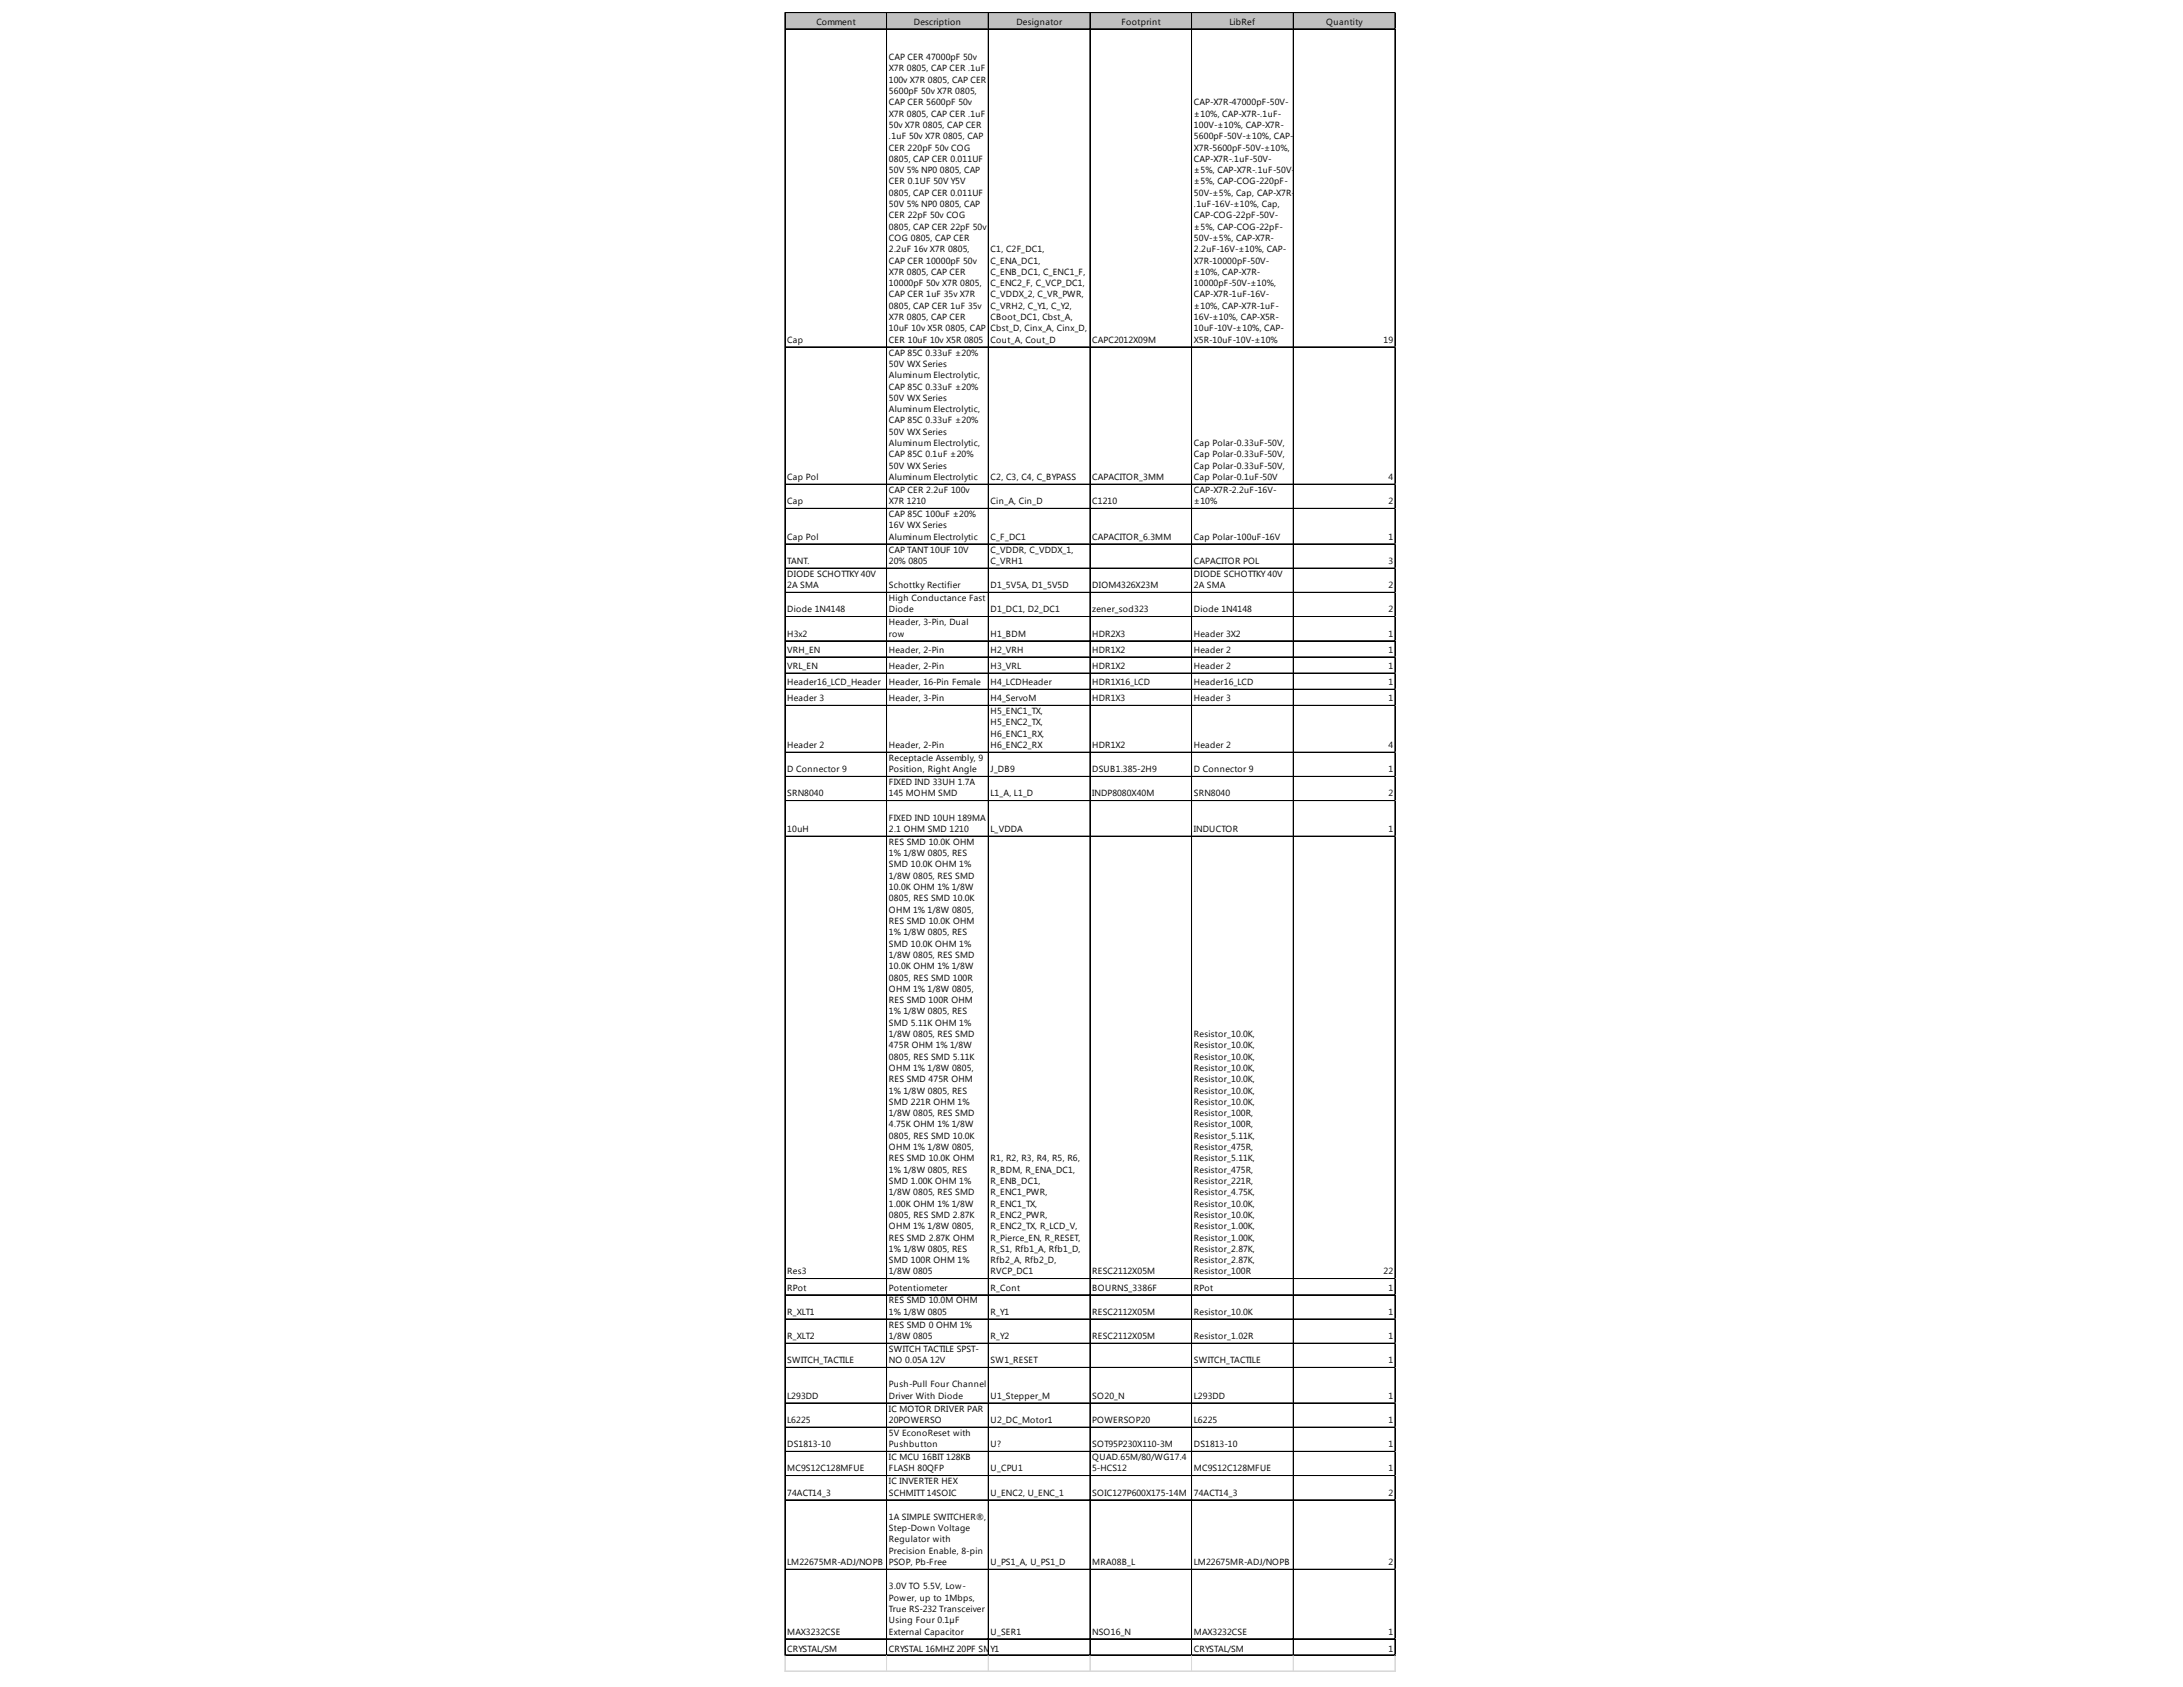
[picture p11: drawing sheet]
<svg xmlns="http://www.w3.org/2000/svg" width="279mm" height="216mm" viewBox="0 0 279 216" stroke-linecap="round" stroke-linejoin="round" font-family="sans-serif">
<defs><g id="words">
<g font-size="1.1">
<text x="104.5" y="3.1">Comment</text>
<text x="117" y="3.1">Description</text>
<text x="130.1" y="3.1">Designator</text>
<text x="143.5" y="3.1">Footprint</text>
<text x="157.4" y="3.1">LibRef</text>
<text x="169.8" y="3.1">Quantity</text>
<text x="113.8" y="7.7">CAP CER 47000pF 50v</text>
<text x="113.8" y="9.1">X7R 0805, CAP CER .1uF</text>
<text x="113.8" y="10.6">100v X7R 0805, CAP CER</text>
<text x="113.8" y="12">5600pF 50v X7R 0805,</text>
<text x="113.8" y="13.5">CAP CER 5600pF 50v</text>
<text x="113.8" y="14.9">X7R 0805, CAP CER .1uF</text>
<text x="113.8" y="16.4">50v X7R 0805, CAP CER</text>
<text x="113.8" y="17.8">.1uF 50v X7R 0805, CAP</text>
<text x="152.8" y="13.5">CAP-X7R-47000pF-50V-</text>
<text x="152.8" y="14.9">±10%, CAP-X7R-.1uF-</text>
<text x="152.8" y="16.4">100V-±10%, CAP-X7R-</text>
<text x="152.8" y="17.8">5600pF-50V-±10%, CAP-</text>
<text x="113.8" y="19.3">CER 220pF 50v COG</text>
<text x="113.8" y="20.7">0805, CAP CER 0.011UF</text>
<text x="113.8" y="22.2">50V 5% NP0 0805, CAP</text>
<text x="113.8" y="23.6">CER 0.1UF 50V Y5V</text>
<text x="152.8" y="19.3">X7R-5600pF-50V-±10%,</text>
<text x="152.8" y="20.7">CAP-X7R-.1uF-50V-</text>
<text x="152.8" y="22.2">±5%, CAP-X7R-.1uF-50V-</text>
<text x="152.8" y="23.6">±5%, CAP-COG-220pF-</text>
<text x="113.8" y="25.1">0805, CAP CER 0.011UF</text>
<text x="113.8" y="26.5">50V 5% NP0 0805, CAP</text>
<text x="113.8" y="27.9">CER 22pF 50v COG</text>
<text x="113.8" y="29.4">0805, CAP CER 22pF 50v</text>
<text x="152.8" y="25.1">50V-±5%, Cap, CAP-X7R-</text>
<text x="152.8" y="26.5">.1uF-16V-±10%, Cap,</text>
<text x="152.8" y="27.9">CAP-COG-22pF-50V-</text>
<text x="152.8" y="29.4">±5%, CAP-COG-22pF-</text>
<text x="113.8" y="30.8">COG 0805, CAP CER</text>
<text x="113.8" y="32.3">2.2uF 16v X7R 0805,</text>
<text x="113.8" y="33.7">CAP CER 10000pF 50v</text>
<text x="113.8" y="35.2">X7R 0805, CAP CER</text>
<text x="126.8" y="32.3">C1, C2F_DC1,</text>
<text x="126.8" y="33.7">C_ENA_DC1,</text>
<text x="126.8" y="35.2">C_ENB_DC1, C_ENC1_F,</text>
<text x="152.8" y="30.8">50V-±5%, CAP-X7R-</text>
<text x="152.8" y="32.3">2.2uF-16V-±10%, CAP-</text>
<text x="152.8" y="33.7">X7R-10000pF-50V-</text>
<text x="152.8" y="35.2">±10%, CAP-X7R-</text>
<text x="113.8" y="36.6">10000pF 50v X7R 0805,</text>
<text x="113.8" y="38.1">CAP CER 1uF 35v X7R</text>
<text x="113.8" y="39.5">0805, CAP CER 1uF 35v</text>
<text x="113.8" y="41">X7R 0805, CAP CER</text>
<text x="126.8" y="36.6">C_ENC2_F, C_VCP_DC1,</text>
<text x="126.8" y="38.1">C_VDDX_2, C_VR_PWR,</text>
<text x="126.8" y="39.5">C_VRH2, C_Y1, C_Y2,</text>
<text x="126.8" y="41">CBoot_DC1, Cbst_A,</text>
<text x="152.8" y="36.6">10000pF-50V-±10%,</text>
<text x="152.8" y="38.1">CAP-X7R-1uF-16V-</text>
<text x="152.8" y="39.5">±10%, CAP-X7R-1uF-</text>
<text x="152.8" y="41">16V-±10%, CAP-X5R-</text>
<text x="100.8" y="43.9">Cap</text>
<text x="113.8" y="42.4">10uF 10v X5R 0805, CAP</text>
<text x="113.8" y="43.9">CER 10uF 10v X5R 0805</text>
<text x="113.8" y="45.5">CAP 85C 0.33uF ±20%</text>
<text x="113.8" y="47">50V WX Series</text>
<text x="126.8" y="42.4">Cbst_D, Cinx_A, Cinx_D,</text>
<text x="126.8" y="43.9">Cout_A, Cout_D</text>
<text x="139.8" y="43.9">CAPC2012X09M</text>
<text x="152.8" y="42.4">10uF-10V-±10%, CAP-</text>
<text x="152.8" y="43.9">X5R-10uF-10V-±10%</text>
<text x="177.1" y="43.9">19</text>
<text x="113.8" y="48.4">Aluminum Electrolytic,</text>
<text x="113.8" y="49.9">CAP 85C 0.33uF ±20%</text>
<text x="113.8" y="51.3">50V WX Series</text>
<text x="113.8" y="52.7">Aluminum Electrolytic,</text>
<text x="113.8" y="54.2">CAP 85C 0.33uF ±20%</text>
<text x="113.8" y="55.6">50V WX Series</text>
<text x="113.8" y="57.1">Aluminum Electrolytic,</text>
<text x="113.8" y="58.5">CAP 85C 0.1uF ±20%</text>
<text x="113.8" y="60">50V WX Series</text>
<text x="152.8" y="57.1">Cap Polar-0.33uF-50V,</text>
<text x="152.8" y="58.5">Cap Polar-0.33uF-50V,</text>
<text x="152.8" y="60">Cap Polar-0.33uF-50V,</text>
<text x="100.8" y="61.4">Cap Pol</text>
<text x="100.8" y="64.5">Cap</text>
<text x="113.8" y="61.4">Aluminum Electrolytic</text>
<text x="113.8" y="63.1">CAP CER 2.2uF 100v</text>
<text x="113.8" y="64.5">X7R 1210</text>
<text x="126.8" y="61.4">C2, C3, C4, C_BYPASS</text>
<text x="126.8" y="64.5">Cin_A, Cin_D</text>
<text x="139.8" y="61.4">CAPACITOR_3MM</text>
<text x="139.8" y="64.5">C1210</text>
<text x="152.8" y="61.4">Cap Polar-0.1uF-50V</text>
<text x="152.8" y="63.1">CAP-X7R-2.2uF-16V-</text>
<text x="152.8" y="64.5">±10%</text>
<text x="177.7" y="61.4">4</text>
<text x="177.7" y="64.5">2</text>
<text x="100.8" y="69.1">Cap Pol</text>
<text x="113.8" y="66.2">CAP 85C 100uF ±20%</text>
<text x="113.8" y="67.6">16V WX Series</text>
<text x="113.8" y="69.1">Aluminum Electrolytic</text>
<text x="113.8" y="70.7">CAP TANT 10UF 10V</text>
<text x="126.8" y="69.1">C_F_DC1</text>
<text x="126.8" y="70.7">C_VDDR, C_VDDX_1,</text>
<text x="139.8" y="69.1">CAPACITOR_6.3MM</text>
<text x="152.8" y="69.1">Cap Polar-100uF-16V</text>
<text x="177.7" y="69.1">1</text>
<text x="100.8" y="72.2">TANT.</text>
<text x="100.8" y="73.8">DIODE SCHOTTKY 40V</text>
<text x="100.8" y="75.3">2A SMA</text>
<text x="113.8" y="72.2">20% 0805</text>
<text x="113.8" y="75.3">Schottky Rectifier</text>
<text x="113.8" y="76.9">High Conductance Fast</text>
<text x="126.8" y="72.2">C_VRH1</text>
<text x="126.8" y="75.3">D1_5V5A, D1_5V5D</text>
<text x="139.8" y="75.3">DIOM4326X23M</text>
<text x="152.8" y="72.2">CAPACITOR POL</text>
<text x="152.8" y="73.8">DIODE SCHOTTKY 40V</text>
<text x="152.8" y="75.3">2A SMA</text>
<text x="177.7" y="72.2">3</text>
<text x="177.7" y="75.3">2</text>
<text x="100.8" y="78.4">Diode 1N4148</text>
<text x="100.8" y="81.5">H3x2</text>
<text x="100.8" y="83.5">VRH_EN</text>
<text x="113.8" y="78.4">Diode</text>
<text x="113.8" y="80">Header, 3-Pin, Dual</text>
<text x="113.8" y="81.5">row</text>
<text x="113.8" y="83.5">Header, 2-Pin</text>
<text x="126.8" y="78.4">D1_DC1, D2_DC1</text>
<text x="126.8" y="81.5">H1_BDM</text>
<text x="126.8" y="83.5">H2_VRH</text>
<text x="139.8" y="78.4">zener_sod323</text>
<text x="139.8" y="81.5">HDR2X3</text>
<text x="139.8" y="83.5">HDR1X2</text>
<text x="152.8" y="78.4">Diode 1N4148</text>
<text x="152.8" y="81.5">Header 3X2</text>
<text x="152.8" y="83.5">Header 2</text>
<text x="177.7" y="78.4">2</text>
<text x="177.7" y="81.5">1</text>
<text x="177.7" y="83.5">1</text>
<text x="100.8" y="85.6">VRL_EN</text>
<text x="100.8" y="87.7">Header16_LCD_Header</text>
<text x="100.8" y="89.7">Header 3</text>
<text x="113.8" y="85.6">Header, 2-Pin</text>
<text x="113.8" y="87.7">Header, 16-Pin Female</text>
<text x="113.8" y="89.7">Header, 3-Pin</text>
<text x="126.8" y="85.6">H3_VRL</text>
<text x="126.8" y="87.7">H4_LCDHeader</text>
<text x="126.8" y="89.7">H4_ServoM</text>
<text x="139.8" y="85.6">HDR1X2</text>
<text x="139.8" y="87.7">HDR1X16_LCD</text>
<text x="139.8" y="89.7">HDR1X3</text>
<text x="152.8" y="85.6">Header 2</text>
<text x="152.8" y="87.7">Header16_LCD</text>
<text x="152.8" y="89.7">Header 3</text>
<text x="177.7" y="85.6">1</text>
<text x="177.7" y="87.7">1</text>
<text x="177.7" y="89.7">1</text>
<text x="100.8" y="95.7">Header 2</text>
<text x="113.8" y="95.7">Header, 2-Pin</text>
<text x="126.8" y="91.4">H5_ENC1_TX,</text>
<text x="126.8" y="92.8">H5_ENC2_TX,</text>
<text x="126.8" y="94.3">H6_ENC1_RX,</text>
<text x="126.8" y="95.7">H6_ENC2_RX</text>
<text x="139.8" y="95.7">HDR1X2</text>
<text x="152.8" y="95.7">Header 2</text>
<text x="177.7" y="95.7">4</text>
<text x="100.8" y="98.8">D Connector 9</text>
<text x="100.8" y="101.9">SRN8040</text>
<text x="113.8" y="97.4">Receptacle Assembly, 9</text>
<text x="113.8" y="98.8">Position, Right Angle</text>
<text x="113.8" y="100.5">FIXED IND 33UH 1.7A</text>
<text x="113.8" y="101.9">145 MOHM SMD</text>
<text x="126.8" y="98.8">J_DB9</text>
<text x="126.8" y="101.9">L1_A, L1_D</text>
<text x="139.8" y="98.8">DSUB1.385-2H9</text>
<text x="139.8" y="101.9">INDP8080X40M</text>
<text x="152.8" y="98.8">D Connector 9</text>
<text x="152.8" y="101.9">SRN8040</text>
<text x="177.7" y="98.8">1</text>
<text x="177.7" y="101.9">2</text>
<text x="100.8" y="106.5">10uH</text>
<text x="113.8" y="105">FIXED IND 10UH 189MA</text>
<text x="113.8" y="106.5">2.1 OHM SMD 1210</text>
<text x="126.8" y="106.5">L_VDDA</text>
<text x="152.8" y="106.5">INDUCTOR</text>
<text x="177.7" y="106.5">1</text>
<text x="113.8" y="108.1">RES SMD 10.0K OHM</text>
<text x="113.8" y="109.6">1% 1/8W 0805, RES</text>
<text x="113.8" y="111">SMD 10.0K OHM 1%</text>
<text x="113.8" y="112.5">1/8W 0805, RES SMD</text>
<text x="113.8" y="113.9">10.0K OHM 1% 1/8W</text>
<text x="113.8" y="115.4">0805, RES SMD 10.0K</text>
<text x="113.8" y="116.8">OHM 1% 1/8W 0805,</text>
<text x="113.8" y="118.3">RES SMD 10.0K OHM</text>
<text x="113.8" y="119.7">1% 1/8W 0805, RES</text>
<text x="113.8" y="121.1">SMD 10.0K OHM 1%</text>
<text x="113.8" y="122.6">1/8W 0805, RES SMD</text>
<text x="113.8" y="124">10.0K OHM 1% 1/8W</text>
<text x="113.8" y="125.5">0805, RES SMD 100R</text>
<text x="113.8" y="126.9">OHM 1% 1/8W 0805,</text>
<text x="113.8" y="128.4">RES SMD 100R OHM</text>
<text x="113.8" y="129.8">1% 1/8W 0805, RES</text>
<text x="113.8" y="131.3">SMD 5.11K OHM 1%</text>
<text x="113.8" y="132.7">1/8W 0805, RES SMD</text>
<text x="113.8" y="134.2">475R OHM 1% 1/8W</text>
<text x="113.8" y="135.6">0805, RES SMD 5.11K</text>
<text x="113.8" y="137.1">OHM 1% 1/8W 0805,</text>
<text x="152.8" y="132.7">Resistor_10.0K,</text>
<text x="152.8" y="134.2">Resistor_10.0K,</text>
<text x="152.8" y="135.6">Resistor_10.0K,</text>
<text x="152.8" y="137.1">Resistor_10.0K,</text>
<text x="113.8" y="138.5">RES SMD 475R OHM</text>
<text x="113.8" y="140">1% 1/8W 0805, RES</text>
<text x="113.8" y="141.4">SMD 221R OHM 1%</text>
<text x="113.8" y="142.8">1/8W 0805, RES SMD</text>
<text x="152.8" y="138.5">Resistor_10.0K,</text>
<text x="152.8" y="140">Resistor_10.0K,</text>
<text x="152.8" y="141.4">Resistor_10.0K,</text>
<text x="152.8" y="142.8">Resistor_100R,</text>
<text x="113.8" y="144.3">4.75K OHM 1% 1/8W</text>
<text x="113.8" y="145.7">0805, RES SMD 10.0K</text>
<text x="113.8" y="147.2">OHM 1% 1/8W 0805,</text>
<text x="113.8" y="148.6">RES SMD 10.0K OHM</text>
<text x="126.8" y="148.6">R1, R2, R3, R4, R5, R6,</text>
<text x="152.8" y="144.3">Resistor_100R,</text>
<text x="152.8" y="145.7">Resistor_5.11K,</text>
<text x="152.8" y="147.2">Resistor_475R,</text>
<text x="152.8" y="148.6">Resistor_5.11K,</text>
<text x="113.8" y="150.1">1% 1/8W 0805, RES</text>
<text x="113.8" y="151.5">SMD 1.00K OHM 1%</text>
<text x="113.8" y="153">1/8W 0805, RES SMD</text>
<text x="113.8" y="154.4">1.00K OHM 1% 1/8W</text>
<text x="113.8" y="155.9">0805, RES SMD 2.87K</text>
<text x="126.8" y="150.1">R_BDM, R_ENA_DC1,</text>
<text x="126.8" y="151.5">R_ENB_DC1,</text>
<text x="126.8" y="153">R_ENC1_PWR,</text>
<text x="126.8" y="154.4">R_ENC1_TX,</text>
<text x="126.8" y="155.9">R_ENC2_PWR,</text>
<text x="152.8" y="150.1">Resistor_475R,</text>
<text x="152.8" y="151.5">Resistor_221R,</text>
<text x="152.8" y="153">Resistor_4.75K,</text>
<text x="152.8" y="154.4">Resistor_10.0K,</text>
<text x="152.8" y="155.9">Resistor_10.0K,</text>
<text x="113.8" y="157.3">OHM 1% 1/8W 0805,</text>
<text x="113.8" y="158.8">RES SMD 2.87K OHM</text>
<text x="113.8" y="160.2">1% 1/8W 0805, RES</text>
<text x="113.8" y="161.7">SMD 100R OHM 1%</text>
<text x="126.8" y="157.3">R_ENC2_TX, R_LCD_V,</text>
<text x="126.8" y="158.8">R_Pierce_EN, R_RESET,</text>
<text x="126.8" y="160.2">R_S1, Rfb1_A, Rfb1_D,</text>
<text x="126.8" y="161.7">Rfb2_A, Rfb2_D,</text>
<text x="152.8" y="157.3">Resistor_1.00K,</text>
<text x="152.8" y="158.8">Resistor_1.00K,</text>
<text x="152.8" y="160.2">Resistor_2.87K,</text>
<text x="152.8" y="161.7">Resistor_2.87K,</text>
<text x="100.8" y="163.1">Res3</text>
<text x="100.8" y="165.2">RPot</text>
<text x="113.8" y="163.1">1/8W 0805</text>
<text x="113.8" y="165.2">Potentiometer</text>
<text x="113.8" y="166.8">RES SMD 10.0M OHM</text>
<text x="126.8" y="163.1">RVCP_DC1</text>
<text x="126.8" y="165.2">R_Cont</text>
<text x="139.8" y="163.1">RESC2112X05M</text>
<text x="139.8" y="165.2">BOURNS_3386F</text>
<text x="152.8" y="163.1">Resistor_100R</text>
<text x="152.8" y="165.2">RPot</text>
<text x="177.1" y="163.1">22</text>
<text x="177.7" y="165.2">1</text>
<text x="100.8" y="168.3">R_XLT1</text>
<text x="100.8" y="171.4">R_XLT2</text>
<text x="113.8" y="168.3">1% 1/8W 0805</text>
<text x="113.8" y="169.9">RES SMD 0 OHM 1%</text>
<text x="113.8" y="171.4">1/8W 0805</text>
<text x="113.8" y="173">SWITCH TACTILE SPST-</text>
<text x="126.8" y="168.3">R_Y1</text>
<text x="126.8" y="171.4">R_Y2</text>
<text x="139.8" y="168.3">RESC2112X05M</text>
<text x="139.8" y="171.4">RESC2112X05M</text>
<text x="152.8" y="168.3">Resistor_10.0K</text>
<text x="152.8" y="171.4">Resistor_1.02R</text>
<text x="177.7" y="168.3">1</text>
<text x="177.7" y="171.4">1</text>
<text x="100.8" y="174.5">SWITCH_TACTILE</text>
<text x="100.8" y="179">L293DD</text>
<text x="113.8" y="174.5">NO 0.05A 12V</text>
<text x="113.8" y="177.6">Push-Pull Four Channel</text>
<text x="113.8" y="179">Driver With Diode</text>
<text x="126.8" y="174.5">SW1_RESET</text>
<text x="126.8" y="179">U1_Stepper_M</text>
<text x="139.8" y="179">SO20_N</text>
<text x="152.8" y="174.5">SWITCH_TACTILE</text>
<text x="152.8" y="179">L293DD</text>
<text x="177.7" y="174.5">1</text>
<text x="177.7" y="179">1</text>
<text x="100.8" y="182.1">L6225</text>
<text x="100.8" y="185.2">DS1813-10</text>
<text x="113.8" y="180.7">IC MOTOR DRIVER PAR</text>
<text x="113.8" y="182.1">20POWERSO</text>
<text x="113.8" y="183.8">5V EconoReset with</text>
<text x="113.8" y="185.2">Pushbutton</text>
<text x="126.8" y="182.1">U2_DC_Motor1</text>
<text x="126.8" y="185.2">U?</text>
<text x="139.8" y="182.1">POWERSOP20</text>
<text x="139.8" y="185.2">SOT95P230X110-3M</text>
<text x="152.8" y="182.1">L6225</text>
<text x="152.8" y="185.2">DS1813-10</text>
<text x="177.7" y="182.1">1</text>
<text x="177.7" y="185.2">1</text>
<text x="100.8" y="188.3">MC9S12C128MFUE</text>
<text x="100.8" y="191.4">74ACT14_3</text>
<text x="113.8" y="186.9">IC MCU 16BIT 128KB</text>
<text x="113.8" y="188.3">FLASH 80QFP</text>
<text x="113.8" y="190">IC INVERTER HEX</text>
<text x="113.8" y="191.4">SCHMITT 14SOIC</text>
<text x="126.8" y="188.3">U_CPU1</text>
<text x="126.8" y="191.4">U_ENC2, U_ENC_1</text>
<text x="139.8" y="186.9">QUAD.65M/80/WG17.4</text>
<text x="139.8" y="188.3">5-HCS12</text>
<text x="139.8" y="191.4">SOIC127P600X175-14M</text>
<text x="152.8" y="188.3">MC9S12C128MFUE</text>
<text x="152.8" y="191.4">74ACT14_3</text>
<text x="177.7" y="188.3">1</text>
<text x="177.7" y="191.4">2</text>
<text x="113.8" y="194.5">1A SIMPLE SWITCHER®,</text>
<text x="113.8" y="196">Step-Down Voltage</text>
<text x="113.8" y="197.4">Regulator with</text>
<text x="100.8" y="200.3">LM22675MR-ADJ/NOPB</text>
<text x="113.8" y="198.8">Precision Enable, 8-pin</text>
<text x="113.8" y="200.3">PSOP, Pb-Free</text>
<text x="113.8" y="203.4">3.0V TO 5.5V, Low-</text>
<text x="126.8" y="200.3">U_PS1_A, U_PS1_D</text>
<text x="139.8" y="200.3">MRA08B_L</text>
<text x="152.8" y="200.3">LM22675MR-ADJ/NOPB</text>
<text x="177.7" y="200.3">2</text>
<text x="100.8" y="209.2">MAX3232CSE</text>
<text x="113.8" y="204.8">Power, up to 1Mbps,</text>
<text x="113.8" y="206.3">True RS-232 Transceiver</text>
<text x="113.8" y="207.7">Using Four 0.1µF</text>
<text x="113.8" y="209.2">External Capacitor</text>
<text x="126.8" y="209.2">U_SER1</text>
<text x="139.8" y="209.2">NSO16_N</text>
<text x="152.8" y="209.2">MAX3232CSE</text>
<text x="177.7" y="209.2">1</text>
<text x="100.8" y="211.5">CRYSTAL/SM</text>
<text x="113.8" y="211.5">CRYSTAL 16MHZ 20PF SM</text>
<text x="126.8" y="211.5">Y1</text>
<text x="126.9" y="211.5">D</text>
<text x="152.8" y="211.5">CRYSTAL/SM</text>
<text x="177.7" y="211.5">1</text>
</g>
</g></defs>
<path d="M100.5 1.7h78.1v2.1h-78.1z" fill="#c0c0c0"/>
<g fill="none" stroke="#000" stroke-width=".13">
<path d="M100.5 1.6v210.3M100.6 1.6h78M100.6 1.7h78M100.6 3.7h78M113.5 1.7v210.2M126.5 1.7v210.2M139.5 1.7v210.2M152.5 1.7v210.2M152.6 1.7v210.2M165.5 1.7v210.2M165.6 1.7v210.2M178.5 1.7v210.2"/>
<path d="M178.6 1.7v210.2M100.6 44.4h78M100.6 62h78M100.6 65.1h78M100.6 69.6h78M100.6 69.7h78M100.6 72.7h78M100.6 72.8h78M100.6 75.8h78M100.6 75.9h78M100.6 78.9h78M100.6 79h78"/>
<path d="M100.6 82h78M100.6 82.1h78M100.6 84.1h78M100.6 86.1h78M100.6 86.2h78M100.6 88.2h78M100.6 88.3h78M100.6 90.3h78M100.6 96.3h78M100.6 99.4h78M100.6 102.5h78M100.6 107h78"/>
<path d="M100.6 107.1h78M100.6 163.6h78M100.6 163.7h78M100.6 165.7h78M100.6 168.8h78M100.6 171.9h78M100.6 175h78M100.6 179.5h78M100.6 179.6h78M100.6 182.6h78M100.6 182.7h78M100.6 185.7h78"/>
<path d="M100.6 185.8h78M100.6 188.8h78M100.6 188.9h78M100.6 191.9h78M100.6 192h78M100.6 200.8h78M100.6 200.9h78M100.6 209.7h78M100.6 209.8h78M100.6 211.8h78"/>
</g>
<path d="M178.6 1.6h.1M100.5 211.9v2.1M113.5 211.9v2.1M126.5 211.9v2.1M139.5 211.9v2.1M152.5 211.9v2.1M152.6 211.9v2.1M165.5 211.9v2.1M165.6 211.9v2.1M178.5 211.9v2.1M178.6 211.9v2.1" fill="none" stroke="#d0d7e5" stroke-width=".13"/>
<path d="M178.6 1.6l.1 .1z" fill="#d0d7e5"/>
<path d="M178.6 3.7h.1" fill="none" stroke="#d0d7e5" stroke-width=".13"/>
<path d="M178.6 3.7l.1 .1z" fill="#d0d7e5"/>
<path d="M178.6 44.4h.1" fill="none" stroke="#d0d7e5" stroke-width=".13"/>
<path d="M178.6 44.4l.1 .1z" fill="#d0d7e5"/>
<path d="M178.6 62h.1" fill="none" stroke="#d0d7e5" stroke-width=".13"/>
<path d="M178.6 62l.1 .1z" fill="#d0d7e5"/>
<path d="M178.6 65.1h.1" fill="none" stroke="#d0d7e5" stroke-width=".13"/>
<path d="M178.6 65.1l.1 .1z" fill="#d0d7e5"/>
<path d="M178.6 69.6h.1" fill="none" stroke="#d0d7e5" stroke-width=".13"/>
<path d="M178.6 69.6l.1 .1z" fill="#d0d7e5"/>
<path d="M178.6 72.7h.1" fill="none" stroke="#d0d7e5" stroke-width=".13"/>
<path d="M178.6 72.7l.1 .1z" fill="#d0d7e5"/>
<path d="M178.6 75.8h.1" fill="none" stroke="#d0d7e5" stroke-width=".13"/>
<path d="M178.6 75.8l.1 .1z" fill="#d0d7e5"/>
<path d="M178.6 78.9h.1" fill="none" stroke="#d0d7e5" stroke-width=".13"/>
<path d="M178.6 78.9l.1 .1z" fill="#d0d7e5"/>
<path d="M178.6 82h.1" fill="none" stroke="#d0d7e5" stroke-width=".13"/>
<path d="M178.6 82l.1 .1z" fill="#d0d7e5"/>
<path d="M178.6 84.1h.1" fill="none" stroke="#d0d7e5" stroke-width=".13"/>
<path d="M178.6 84.1l.1 .1z" fill="#d0d7e5"/>
<path d="M178.6 86.1h.1" fill="none" stroke="#d0d7e5" stroke-width=".13"/>
<path d="M178.6 86.1l.1 .1z" fill="#d0d7e5"/>
<path d="M178.6 88.2h.1" fill="none" stroke="#d0d7e5" stroke-width=".13"/>
<path d="M178.6 88.2l.1 .1z" fill="#d0d7e5"/>
<path d="M178.6 90.3h.1" fill="none" stroke="#d0d7e5" stroke-width=".13"/>
<path d="M178.6 90.3l.1 .1z" fill="#d0d7e5"/>
<path d="M178.6 96.3h.1" fill="none" stroke="#d0d7e5" stroke-width=".13"/>
<path d="M178.6 96.3l.1 .1z" fill="#d0d7e5"/>
<path d="M178.6 99.4h.1" fill="none" stroke="#d0d7e5" stroke-width=".13"/>
<path d="M178.6 99.4l.1 .1z" fill="#d0d7e5"/>
<path d="M178.6 102.5h.1" fill="none" stroke="#d0d7e5" stroke-width=".13"/>
<path d="M178.6 102.5l.1 .1z" fill="#d0d7e5"/>
<path d="M178.6 107h.1" fill="none" stroke="#d0d7e5" stroke-width=".13"/>
<path d="M178.6 107l.1 .1z" fill="#d0d7e5"/>
<path d="M178.6 163.6h.1" fill="none" stroke="#d0d7e5" stroke-width=".13"/>
<path d="M178.6 163.6l.1 .1z" fill="#d0d7e5"/>
<path d="M178.6 165.7h.1" fill="none" stroke="#d0d7e5" stroke-width=".13"/>
<path d="M178.6 165.7l.1 .1z" fill="#d0d7e5"/>
<path d="M178.6 168.8h.1" fill="none" stroke="#d0d7e5" stroke-width=".13"/>
<path d="M178.6 168.8l.1 .1z" fill="#d0d7e5"/>
<path d="M178.6 171.9h.1" fill="none" stroke="#d0d7e5" stroke-width=".13"/>
<path d="M178.6 171.9l.1 .1z" fill="#d0d7e5"/>
<path d="M178.6 175h.1" fill="none" stroke="#d0d7e5" stroke-width=".13"/>
<path d="M178.6 175l.1 .1z" fill="#d0d7e5"/>
<path d="M178.6 179.5h.1" fill="none" stroke="#d0d7e5" stroke-width=".13"/>
<path d="M178.6 179.5l.1 .1z" fill="#d0d7e5"/>
<path d="M178.6 182.6h.1" fill="none" stroke="#d0d7e5" stroke-width=".13"/>
<path d="M178.6 182.6l.1 .1z" fill="#d0d7e5"/>
<path d="M178.6 185.7h.1" fill="none" stroke="#d0d7e5" stroke-width=".13"/>
<path d="M178.6 185.7l.1 .1z" fill="#d0d7e5"/>
<path d="M178.6 188.8h.1" fill="none" stroke="#d0d7e5" stroke-width=".13"/>
<path d="M178.6 188.8l.1 .1z" fill="#d0d7e5"/>
<path d="M178.6 191.9h.1" fill="none" stroke="#d0d7e5" stroke-width=".13"/>
<path d="M178.6 191.9l.1 .1z" fill="#d0d7e5"/>
<path d="M178.6 200.8h.1" fill="none" stroke="#d0d7e5" stroke-width=".13"/>
<path d="M178.6 200.8l.1 .1z" fill="#d0d7e5"/>
<path d="M178.6 209.7h.1" fill="none" stroke="#d0d7e5" stroke-width=".13"/>
<path d="M178.6 209.7l.1 .1z" fill="#d0d7e5"/>
<path d="M178.6 211.8h.1" fill="none" stroke="#d0d7e5" stroke-width=".13"/>
<path d="M178.6 211.8l.1 .1z" fill="#d0d7e5"/>
<path d="M100.5 213.8h78.2M100.5 213.9h78.2" fill="none" stroke="#d0d7e5" stroke-width=".13"/>
<use href="#words"/>
</svg>
